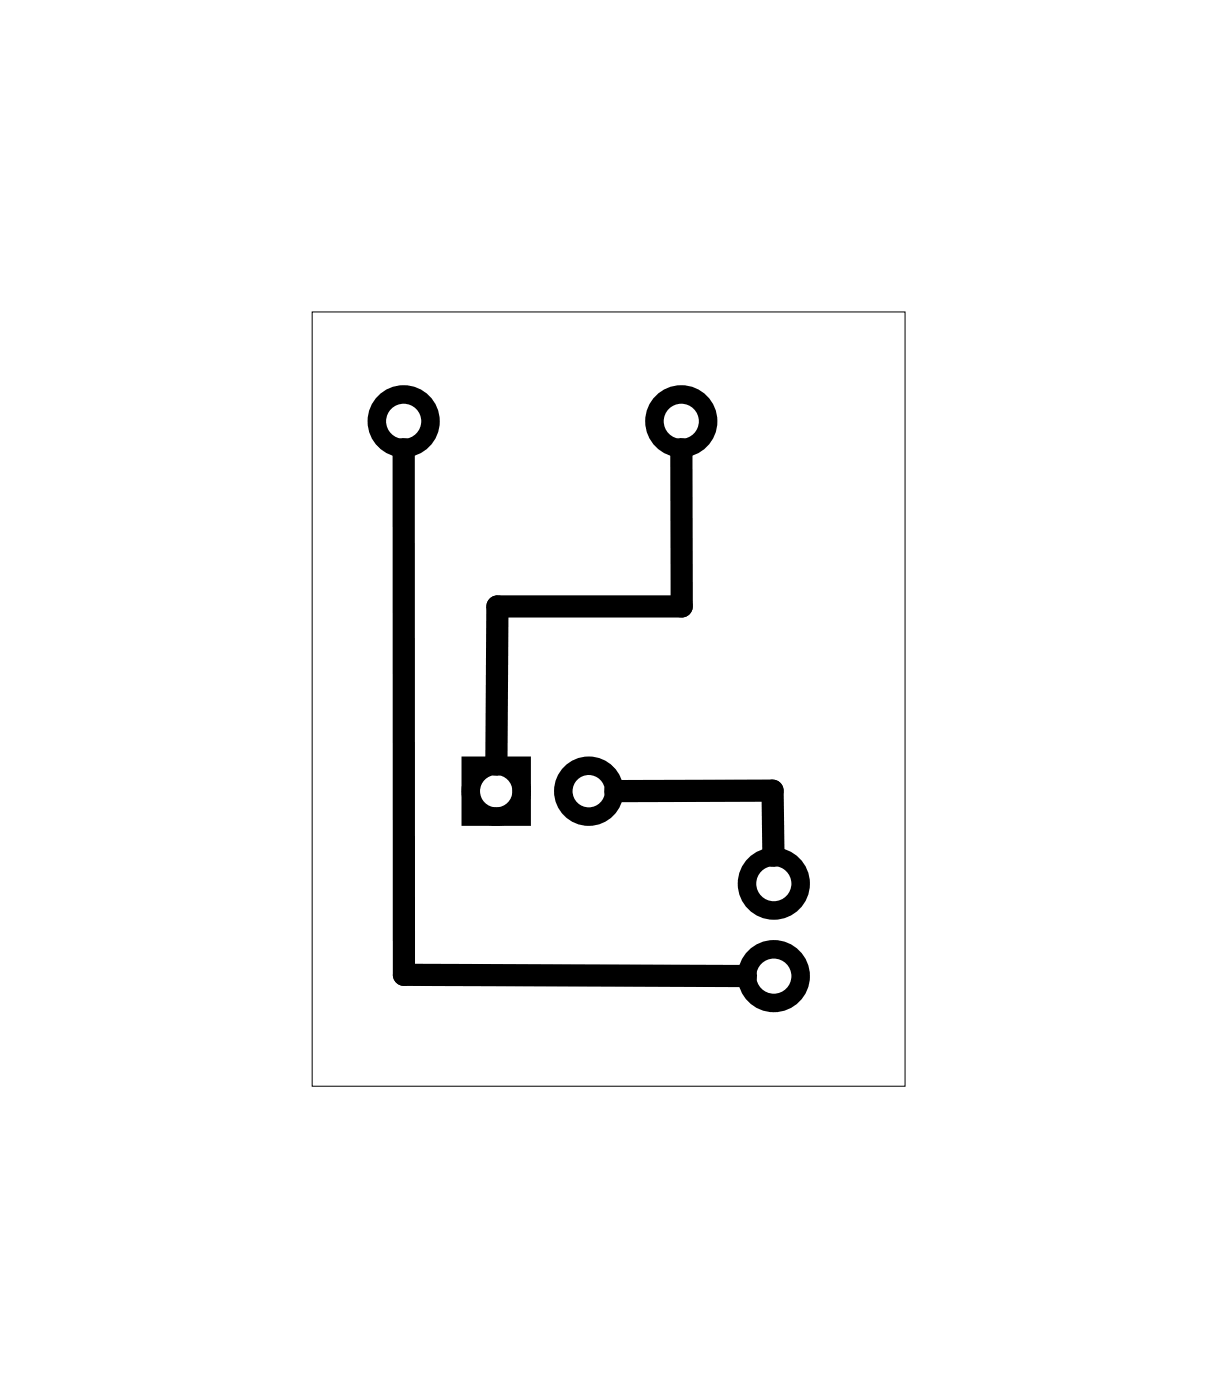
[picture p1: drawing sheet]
<svg xmlns="http://www.w3.org/2000/svg" width="34mm" height="38mm" viewBox="0 0 34 38" stroke-linecap="round" stroke-linejoin="round" font-family="sans-serif">
<path d="M8.6 8.6h16.2v21.2h-16.2z" fill="none" stroke="#000" stroke-width=".03"/>
<g fill="none" stroke="#000" stroke-width=".51">
<path d="M12.9 21h1.4v1.4h-1.4z"/>
<circle cx="11.1" cy="11.6" r=".74"/>
<circle cx="18.7" cy="11.6" r=".74"/>
<circle cx="13.6" cy="21.7" r=".7"/>
<circle cx="16.2" cy="21.7" r=".7"/>
<circle cx="21.2" cy="26.8" r=".74"/>
<circle cx="21.2" cy="24.3" r=".74"/>
</g>
<path d="M11.1 12.3v14.5h9.4M18.7 12.3v4.4h-5l-.1 4.3M16.9 21.7h4.3v1.8" fill="none" stroke="#000" stroke-width=".61"/>
</svg>
